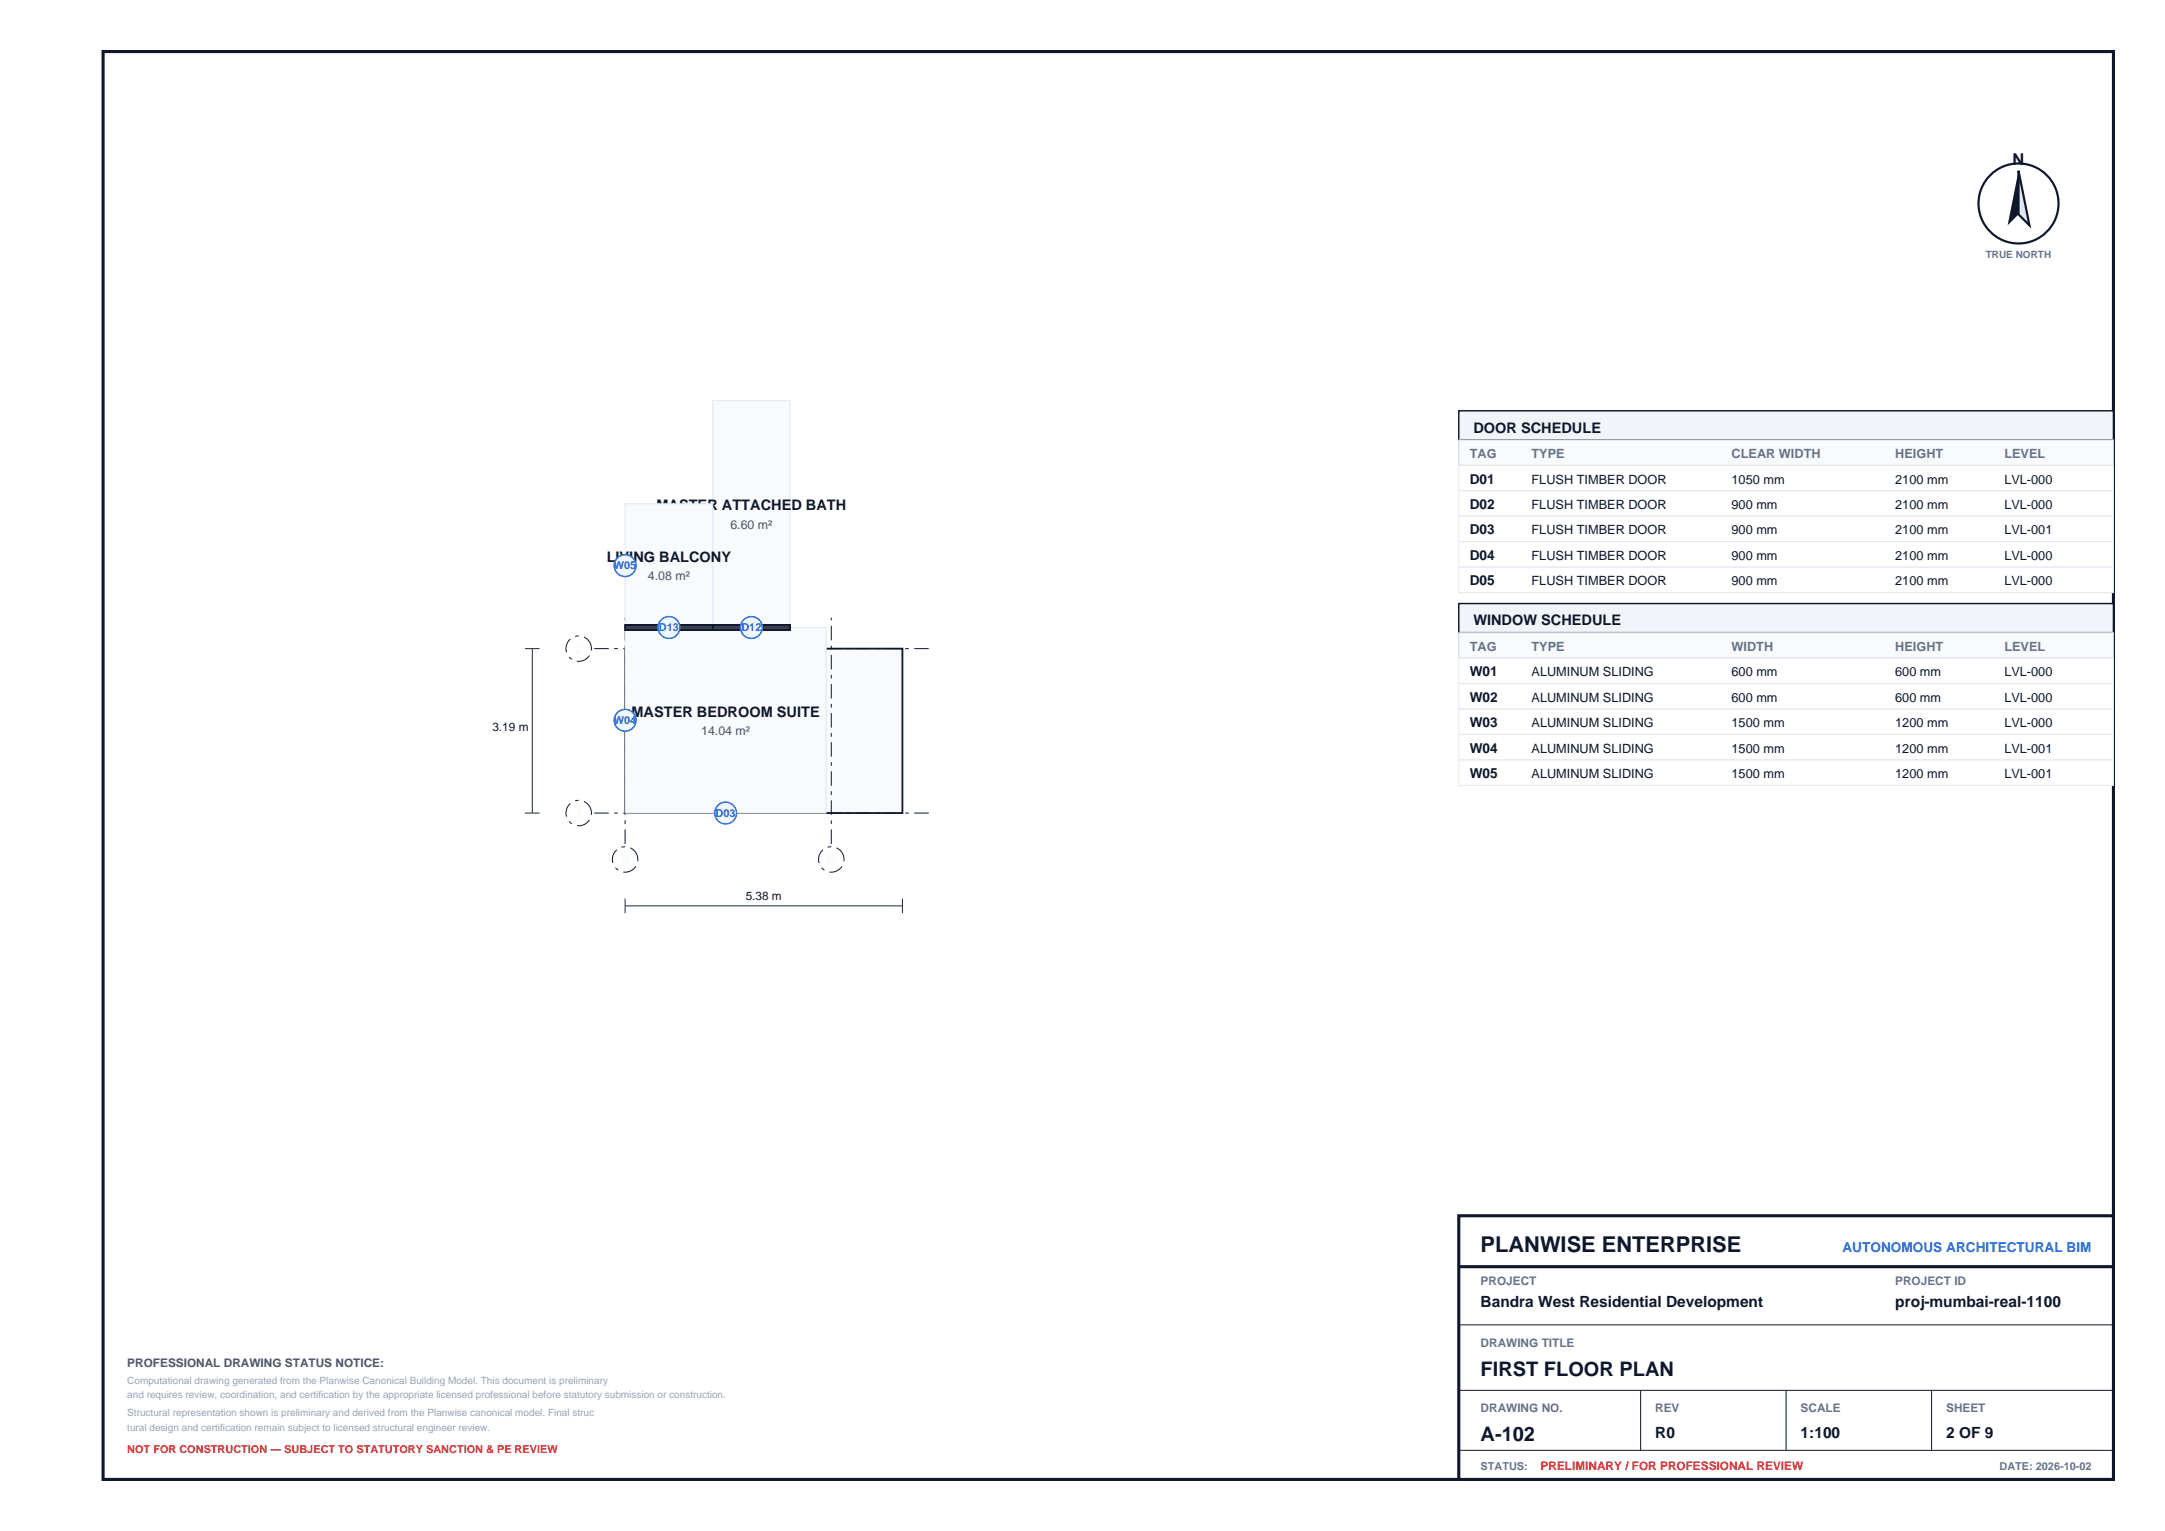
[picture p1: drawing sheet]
<svg xmlns="http://www.w3.org/2000/svg" width="420mm" height="297mm" viewBox="0 0 420 297" stroke-linecap="round" stroke-linejoin="round" font-family="sans-serif">
<defs><g id="words">
<text font-size="4.2" fill="#0f172a" x="287.2" y="242.9">PLANWISE ENTERPRISE</text>
<g font-size="3.9" fill="#0f172a">
<text x="287.2" y="266.9">FIRST FLOOR PLAN</text>
<text x="287.2" y="279.6">A-102</text>
</g>
<text font-size="3.2" fill="#0f172a" x="390.4" y="32.1">N</text>
<g font-size="3" fill="#0f172a">
<text x="287.2" y="253.5">Bandra West Residential Development</text>
<text x="367.7" y="253.5">proj-mumbai-real-1100</text>
<text x="321.1" y="278.9">R0</text>
<text x="349.3" y="278.9">1:100</text>
<text x="377.5" y="278.9">2 OF 9</text>
</g>
<g font-size="2.8" fill="#0f172a">
<text x="285.8" y="83.9">DOOR SCHEDULE</text>
<text x="127.3" y="99">MASTER ATTACHED BATH</text>
<text x="117.7" y="109">LIVING BALCONY</text>
<text x="285.8" y="121.3">WINDOW SCHEDULE</text>
<text x="122.5" y="139">MASTER BEDROOM SUITE</text>
</g>
<g font-size="2.6" fill="#0f172a">
<text x="285.1" y="93.8">D01</text>
<text x="285.1" y="98.7">D02</text>
<text x="285.1" y="103.7">D03</text>
<text x="285.1" y="108.6">D04</text>
<text x="285.1" y="113.6">D05</text>
<text x="285.1" y="131.2">W01</text>
<text x="285.1" y="136.1">W02</text>
<text x="285.1" y="141.1">W03</text>
<text x="285.1" y="146">W04</text>
<text x="285.1" y="151">W05</text>
</g>
<text font-size="2.6" fill="#2563eb" x="357.4" y="242.9">AUTONOMOUS ARCHITECTURAL BIM</text>
<g font-size="2.5" fill="#64748b">
<text x="285.1" y="88.9">TAG</text>
<text x="297.1" y="88.9">TYPE</text>
<text x="335.9" y="88.9">CLEAR WIDTH</text>
<text x="367.7" y="88.9">HEIGHT</text>
<text x="388.8" y="88.9">LEVEL</text>
<text x="285.1" y="126.3">TAG</text>
<text x="297.1" y="126.3">TYPE</text>
<text x="335.9" y="126.3">WIDTH</text>
<text x="367.7" y="126.3">HEIGHT</text>
<text x="388.8" y="126.3">LEVEL</text>
</g>
<g font-size="2.5" fill="#0f172a">
<text x="297.1" y="93.8">FLUSH TIMBER DOOR</text>
<text x="335.9" y="93.8">1050 mm</text>
<text x="367.7" y="93.8">2100 mm</text>
<text x="388.8" y="93.8">LVL-000</text>
<text x="297.1" y="98.7">FLUSH TIMBER DOOR</text>
<text x="335.9" y="98.7">900 mm</text>
<text x="367.7" y="98.7">2100 mm</text>
<text x="388.8" y="98.7">LVL-000</text>
<text x="297.1" y="103.7">FLUSH TIMBER DOOR</text>
<text x="335.9" y="103.7">900 mm</text>
<text x="367.7" y="103.7">2100 mm</text>
<text x="388.8" y="103.7">LVL-001</text>
<text x="297.1" y="108.6">FLUSH TIMBER DOOR</text>
<text x="297.1" y="113.6">FLUSH TIMBER DOOR</text>
<text x="335.9" y="108.6">900 mm</text>
<text x="335.9" y="113.6">900 mm</text>
<text x="367.7" y="108.6">2100 mm</text>
<text x="367.7" y="113.6">2100 mm</text>
<text x="388.8" y="108.6">LVL-000</text>
<text x="388.8" y="113.6">LVL-000</text>
<text x="297.1" y="131.2">ALUMINUM SLIDING</text>
<text x="335.9" y="131.2">600 mm</text>
<text x="367.7" y="131.2">600 mm</text>
<text x="388.8" y="131.2">LVL-000</text>
<text x="297.1" y="136.1">ALUMINUM SLIDING</text>
<text x="335.9" y="136.1">600 mm</text>
<text x="367.7" y="136.1">600 mm</text>
<text x="388.8" y="136.1">LVL-000</text>
<text x="297.1" y="141.1">ALUMINUM SLIDING</text>
<text x="335.9" y="141.1">1500 mm</text>
<text x="367.7" y="141.1">1200 mm</text>
<text x="388.8" y="141.1">LVL-000</text>
<text x="297.1" y="146">ALUMINUM SLIDING</text>
<text x="335.9" y="146">1500 mm</text>
<text x="367.7" y="146">1200 mm</text>
<text x="388.8" y="146">LVL-001</text>
<text x="297.1" y="151">ALUMINUM SLIDING</text>
<text x="335.9" y="151">1500 mm</text>
<text x="367.7" y="151">1200 mm</text>
<text x="388.8" y="151">LVL-001</text>
</g>
<g font-size="2.4" fill="#475569">
<text x="141.7" y="102.6">6.60 m²</text>
<text x="125.7" y="112.6">4.08 m²</text>
<text x="136" y="142.6">14.04 m²</text>
</g>
<g font-size="2.3" fill="#0f172a">
<text x="95.5" y="141.8">3.19 m</text>
<text x="144.7" y="174.7">5.38 m</text>
</g>
<g font-size="2.3" fill="#64748b">
<text x="287.2" y="249.3">PROJECT</text>
<text x="367.7" y="249.3">PROJECT ID</text>
<text x="287.2" y="261.2">DRAWING TITLE</text>
<text x="287.2" y="273.9">DRAWING NO.</text>
<text x="321.1" y="273.9">REV</text>
<text x="349.3" y="273.9">SCALE</text>
<text x="377.5" y="273.9">SHEET</text>
</g>
<text font-size="2.3" fill="#475569" x="24.7" y="265.3">PROFESSIONAL DRAWING STATUS NOTICE:</text>
<text font-size="2.3" fill="#dc2626" x="298.9" y="285.2">PRELIMINARY / FOR PROFESSIONAL REVIEW</text>
<g font-size="2.1" fill="#0284c7">
<text x="119.1" y="110.4">W05</text>
<text x="119.1" y="140.4">W04</text>
</g>
<g font-size="2.1" fill="#2563eb">
<text x="127.8" y="122.4">D13</text>
<text x="143.8" y="122.4">D12</text>
<text x="138.8" y="158.4">D03</text>
</g>
<text font-size="2.1" fill="#dc2626" x="24.7" y="281.8">NOT FOR CONSTRUCTION — SUBJECT TO STATUTORY SANCTION &amp; PE REVIEW</text>
<g font-size="2.1" fill="#64748b">
<text x="287.2" y="285.2">STATUS:</text>
<text x="387.9" y="285.2">DATE: 2026-10-02</text>
</g>
<text font-size="1.9" fill="#64748b" x="385.2" y="50.1">TRUE NORTH</text>
<g font-size="1.9" fill="#94a3b8">
<text x="24.7" y="268.4">Computational drawing generated from the Planwise Canonical Building Model. This document is preliminary</text>
<text x="24.7" y="271.2">and requires review, coordination, and certification by the appropriate licensed professional before statutory submission or construction.</text>
<text x="24.7" y="274.8">Structural representation shown is preliminary and derived from the Planwise canonical model. Final struc</text>
<text x="24.7" y="277.6">tural design and certification remain subject to licensed structural engineer review.</text>
</g>
</g></defs>
<path d="M20 10h390v277h-390z" fill="none" stroke="#0f172a" stroke-width=".6"/>
<path d="M121.3 125.8h53.8v31.9h-53.8z" fill-rule="evenodd" fill="#f8fafc" stroke="#0f172a" stroke-width=".35"/>
<path d="M114.7 125.8a2.47 2.47 0 0 0-3.5-2.2 2.47 2.47 0 0 0-.5 4.2 2.47 2.47 0 0 0 4-1.4v-.6M115.3 125.8h65.8M114.7 157.7a2.47 2.47 0 0 0-3.5-2.2 2.47 2.47 0 0 0-.5 4.2 2.47 2.47 0 0 0 4-1.4v-.6M115.3 157.7h65.8M121.3 163.7v-43.9M123.7 166.7a2.47 2.47 0 0 0-3.5-2.2 2.47 2.47 0 0 0-.5 4.2 2.47 2.47 0 0 0 4-1.4v-.6M161.3 163.7v-43.9M163.7 166.7a2.47 2.47 0 0 0-3.5-2.2 2.47 2.47 0 0 0-.5 4.2 2.47 2.47 0 0 0 4-1.4v-.6" fill="none" stroke="#0f172a" stroke-width=".19" stroke-dasharray="2.8 1.1 .7 1.1" stroke-linecap="butt"/>
<g fill="#f8fafc" stroke="#e2e8f0" stroke-width=".19">
<path d="M121.3 121.7h39v36h-39z" fill-rule="evenodd"/>
<path d="M138.3 77.7h15v44h-15z" fill-rule="evenodd"/>
<path d="M121.3 97.7h17v24h-17z" fill-rule="evenodd"/>
</g>
<g fill="#334155" stroke="#0f172a" stroke-width=".35">
<path d="M138.3 121.2h15v1h-15z" fill-rule="evenodd"/>
<path d="M121.3 121.2h17v1h-17z" fill-rule="evenodd"/>
</g>
<g fill="#eff6ff" stroke="#2563eb" stroke-width=".28">
<circle cx="140.8" cy="157.7" r="2.12"/>
<circle cx="145.8" cy="121.7" r="2.12"/>
<circle cx="129.8" cy="121.7" r="2.12"/>
</g>
<g fill="#f0f9ff" stroke="#0284c7" stroke-width=".28">
<circle cx="121.3" cy="139.7" r="2.12"/>
<circle cx="121.3" cy="109.7" r="2.12"/>
</g>
<path d="M101.9 125.8h2.8M103.3 125.8v31.9M101.9 157.7h2.8M121.3 175.7h53.8M121.3 174.3v2.8M175.1 174.3v2.8" fill="none" stroke="#1e293b" stroke-width=".19"/>
<circle cx="391.6" cy="39.5" r="7.8" fill="#fff" stroke="#0f172a" stroke-width=".42"/>
<path d="M391.6 33.1v8.5l-2.1 2.1z" fill="#0f172a"/>
<path d="M391.6 33.1l2.1 10.6-2.1-2.1z" fill="#e2e8f0" stroke="#0f172a" stroke-width=".42"/>
<path d="M283 79.7h127v5.6h-127z" fill-rule="evenodd" fill="#f1f5f9" stroke="#0f172a" stroke-width=".28"/>
<path d="M283 85.3h127v5h-127z" fill-rule="evenodd" fill="#f8fafc" stroke="#cbd5e1" stroke-width=".19"/>
<g fill="#fff" stroke="#e2e8f0" stroke-width=".19">
<path d="M283 90.3h127v4.9h-127z" fill-rule="evenodd"/>
<path d="M283 95.2h127v5h-127z" fill-rule="evenodd"/>
<path d="M283 100.2h127v4.9h-127z" fill-rule="evenodd"/>
<path d="M283 105.1h127v4.9h-127z" fill-rule="evenodd"/>
<path d="M283 110h127v5h-127z" fill-rule="evenodd"/>
</g>
<path d="M283 117.1h127v5.6h-127z" fill-rule="evenodd" fill="#f1f5f9" stroke="#0f172a" stroke-width=".28"/>
<path d="M283 122.7h127v5h-127z" fill-rule="evenodd" fill="#f8fafc" stroke="#cbd5e1" stroke-width=".19"/>
<g fill="#fff" stroke="#e2e8f0" stroke-width=".19">
<path d="M283 127.7h127v4.9h-127z" fill-rule="evenodd"/>
<path d="M283 132.6h127v4.9h-127z" fill-rule="evenodd"/>
<path d="M283 137.5h127v5h-127z" fill-rule="evenodd"/>
<path d="M283 142.5h127v4.9h-127z" fill-rule="evenodd"/>
<path d="M283 147.4h127v5h-127z" fill-rule="evenodd"/>
</g>
<path d="M283 235.8h127v51.2h-127z" fill-rule="evenodd" fill="#fff" stroke="#0f172a" stroke-width=".6"/>
<path d="M283 245.7h127" fill="none" stroke="#0f172a" stroke-width=".6"/>
<path d="M283 257h127M283 269.7h127M318.3 269.7v11.7M346.5 269.7v11.7M374.7 269.7v11.7M283 281.4h127" fill="none" stroke="#0f172a" stroke-width=".19"/>
<use href="#words"/>
</svg>
